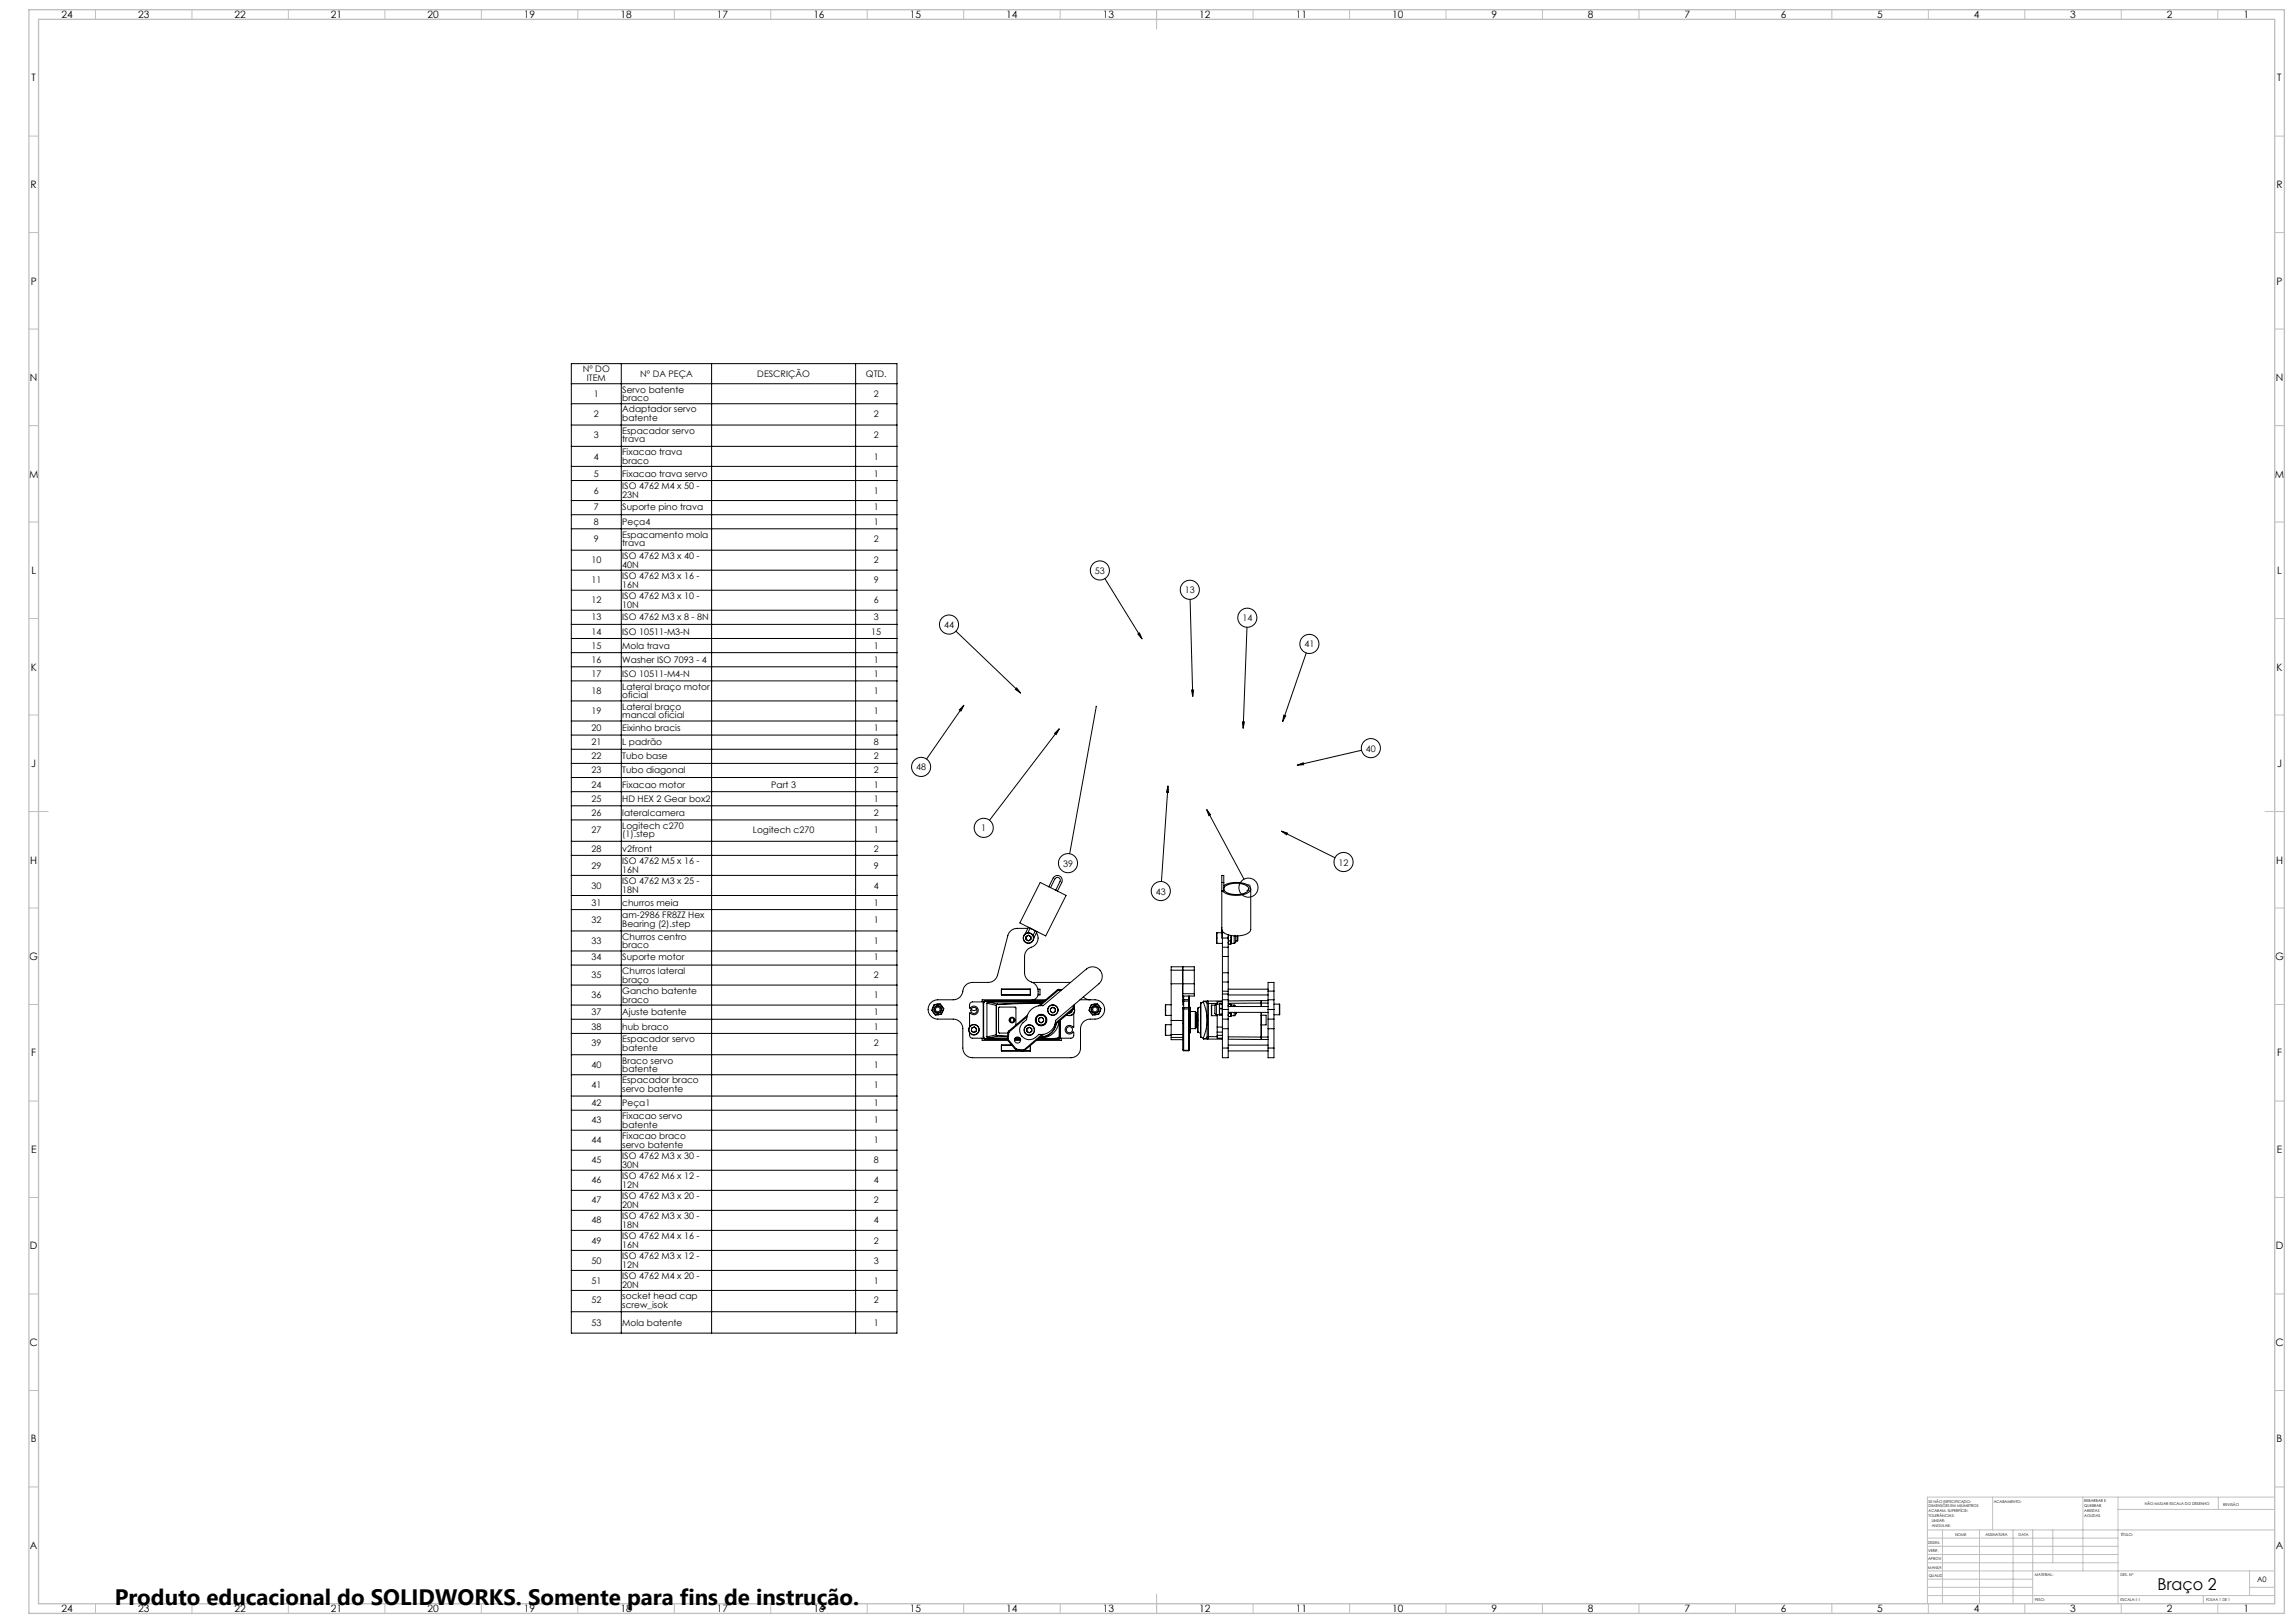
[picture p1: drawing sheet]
<svg xmlns="http://www.w3.org/2000/svg" width="1189mm" height="841mm" viewBox="0 0 1189 841" stroke-linecap="round" stroke-linejoin="round" font-family="sans-serif">
<defs><g id="words">
<text font-size="11.6" x="59" y="832">Produto educacional do SOLIDWORKS. Somente para fins de instrução.</text>
<text font-size="8.5" x="1118" y="824">Braço 2</text>
<g font-size="5.3">
<text x="32" y="9">24</text>
<text x="72" y="9">23</text>
<text x="122" y="9">22</text>
<text x="172" y="9">21</text>
<text x="222" y="9">20</text>
<text x="272" y="9">19</text>
<text x="322" y="9">18</text>
<text x="372" y="9">17</text>
<text x="422" y="9">16</text>
<text x="472" y="9">15</text>
<text x="522" y="9">14</text>
<text x="572" y="9">13</text>
<text x="622" y="9">12</text>
<text x="672" y="9">11</text>
<text x="722" y="9">10</text>
<text x="773" y="9">9</text>
<text x="823" y="9">8</text>
<text x="873" y="9">7</text>
<text x="923" y="9">6</text>
<text x="973" y="9">5</text>
<text x="1023" y="9">4</text>
<text x="1073" y="9">3</text>
<text x="1123" y="9">2</text>
<text x="1163" y="9">1</text>
<text x="16" y="42">T</text>
<text x="1180" y="42">T</text>
<text x="16" y="97">R</text>
<text x="1180" y="97">R</text>
<text x="16" y="148">P</text>
<text x="1180" y="148">P</text>
<text x="16" y="197">N</text>
<text x="1180" y="197">N</text>
<text x="15" y="248">M</text>
<text x="1179" y="248">M</text>
<text x="16" y="297">L</text>
<text x="1180" y="297">L</text>
<text x="16" y="348">K</text>
<text x="1180" y="348">K</text>
<text x="16" y="398">J</text>
<text x="1180" y="398">J</text>
<text x="16" y="448">H</text>
<text x="1180" y="448">H</text>
<text x="15" y="498">G</text>
<text x="1179" y="498">G</text>
<text x="16" y="547">F</text>
<text x="1180" y="547">F</text>
<text x="16" y="598">E</text>
<text x="1180" y="598">E</text>
<text x="16" y="647">D</text>
<text x="1180" y="647">D</text>
<text x="15" y="698">C</text>
<text x="1179" y="698">C</text>
<text x="16" y="747">B</text>
<text x="1180" y="747">B</text>
<text x="16" y="803">A</text>
<text x="1180" y="803">A</text>
<text x="32" y="835">24</text>
<text x="72" y="835">23</text>
<text x="122" y="835">22</text>
<text x="172" y="835">21</text>
<text x="222" y="835">20</text>
<text x="272" y="835">19</text>
<text x="322" y="835">18</text>
<text x="372" y="835">17</text>
<text x="422" y="835">16</text>
<text x="472" y="835">15</text>
<text x="522" y="835">14</text>
<text x="572" y="835">13</text>
<text x="622" y="835">12</text>
<text x="672" y="835">11</text>
<text x="722" y="835">10</text>
<text x="773" y="835">9</text>
<text x="823" y="835">8</text>
<text x="873" y="835">7</text>
<text x="923" y="835">6</text>
<text x="973" y="835">5</text>
<text x="1023" y="835">4</text>
<text x="1073" y="835">3</text>
<text x="1123" y="835">2</text>
<text x="1163" y="835">1</text>
</g>
<g font-size="4.7">
<text x="302" y="193">Nº DO</text>
<text x="304" y="198">ITEM</text>
<text x="332" y="195">Nº DA PEÇA</text>
<text x="393" y="195">DESCRIÇÃO</text>
<text x="449" y="195">QTD.</text>
<text x="323" y="203">Servo batente</text>
<text x="308" y="206">1</text>
<text x="323" y="208">braco</text>
<text x="453" y="206">2</text>
<text x="308" y="216">2</text>
<text x="323" y="214">Adaptador servo</text>
<text x="453" y="216">2</text>
<text x="323" y="218">batente</text>
<text x="308" y="227">3</text>
<text x="323" y="225">Espacador servo</text>
<text x="453" y="227">2</text>
<text x="323" y="229">trava</text>
<text x="308" y="238">4</text>
<text x="323" y="236">Fixacao trava</text>
<text x="453" y="238">1</text>
<text x="323" y="240">braco</text>
<text x="308" y="247">5</text>
<text x="323" y="247">Fixacao trava servo</text>
<text x="453" y="247">1</text>
<text x="308" y="256">6</text>
<text x="323" y="254">ISO 4762 M4 x 50 -</text>
<text x="453" y="256">1</text>
<text x="323" y="258">23N</text>
<text x="308" y="264">7</text>
<text x="323" y="264">Suporte pino trava</text>
<text x="453" y="264">1</text>
<text x="308" y="272">8</text>
<text x="323" y="272">Peça4</text>
<text x="453" y="272">1</text>
<text x="308" y="281">9</text>
<text x="323" y="279">Espacamento mola</text>
<text x="453" y="281">2</text>
<text x="323" y="283">trava</text>
<text x="307" y="292">10</text>
<text x="323" y="290">ISO 4762 M3 x 40 -</text>
<text x="453" y="292">2</text>
<text x="323" y="294">40N</text>
<text x="568" y="297">53</text>
<text x="307" y="302">11</text>
<text x="323" y="300">ISO 4762 M3 x 16 -</text>
<text x="323" y="305">16N</text>
<text x="453" y="302">9</text>
<text x="323" y="310">ISO 4762 M3 x 10 -</text>
<text x="614" y="307">13</text>
<text x="307" y="313">12</text>
<text x="323" y="315">10N</text>
<text x="453" y="313">6</text>
<text x="307" y="322">13</text>
<text x="323" y="322">ISO 4762 M3 x 8 - 8N</text>
<text x="453" y="322">3</text>
<text x="644" y="322">14</text>
<text x="307" y="329">14</text>
<text x="323" y="329">ISO 10511-M3-N</text>
<text x="452" y="329">15</text>
<text x="489" y="325">44</text>
<text x="676" y="335">41</text>
<text x="307" y="336">15</text>
<text x="323" y="336">Mola trava</text>
<text x="453" y="336">1</text>
<text x="307" y="343">16</text>
<text x="323" y="343">Washer ISO 7093 - 4</text>
<text x="453" y="343">1</text>
<text x="307" y="351">17</text>
<text x="323" y="351">ISO 10511-M4-N</text>
<text x="453" y="351">1</text>
<text x="307" y="360">18</text>
<text x="323" y="357">Lateral braço motor</text>
<text x="453" y="360">1</text>
<text x="323" y="362">oficial</text>
<text x="307" y="370">19</text>
<text x="323" y="368">Lateral braço</text>
<text x="453" y="370">1</text>
<text x="323" y="372">mancal oficial</text>
<text x="307" y="379">20</text>
<text x="323" y="379">Eixinho bracis</text>
<text x="453" y="379">1</text>
<text x="307" y="386">21</text>
<text x="323" y="386">L padrão</text>
<text x="453" y="386">8</text>
<text x="708" y="389">40</text>
<text x="307" y="394">22</text>
<text x="323" y="394">Tubo base</text>
<text x="453" y="394">2</text>
<text x="307" y="400">23</text>
<text x="323" y="400">Tubo diagonal</text>
<text x="453" y="400">2</text>
<text x="475" y="399">48</text>
<text x="307" y="408">24</text>
<text x="323" y="408">Fixacao motor</text>
<text x="400" y="408">Part 3</text>
<text x="453" y="408">1</text>
<text x="307" y="416">25</text>
<text x="323" y="416">HD HEX 2 Gear box2</text>
<text x="453" y="416">1</text>
<text x="307" y="423">26</text>
<text x="323" y="423">lateralcamera</text>
<text x="453" y="423">2</text>
<text x="307" y="432">27</text>
<text x="323" y="429">Logitech c270</text>
<text x="390" y="432">Logitech c270</text>
<text x="453" y="432">1</text>
<text x="509" y="431">1</text>
<text x="323" y="434">(1).step</text>
<text x="307" y="441">28</text>
<text x="323" y="441">v2front</text>
<text x="453" y="441">2</text>
<text x="323" y="448">ISO 4762 M5 x 16 -</text>
<text x="551" y="449">39</text>
<text x="694" y="449">12</text>
<text x="307" y="450">29</text>
<text x="323" y="452">16N</text>
<text x="453" y="450">9</text>
<text x="307" y="460">30</text>
<text x="323" y="458">ISO 4762 M3 x 25 -</text>
<text x="453" y="460">4</text>
<text x="646" y="462">2</text>
<text x="323" y="463">18N</text>
<text x="599" y="464">43</text>
<text x="307" y="469">31</text>
<text x="323" y="469">churros meia</text>
<text x="453" y="469">1</text>
<text x="307" y="478">32</text>
<text x="323" y="476">am-2986 FR8ZZ Hex</text>
<text x="453" y="478">1</text>
<text x="323" y="480">Bearing (2).step</text>
<text x="307" y="489">33</text>
<text x="323" y="487">Churros centro</text>
<text x="323" y="491">braco</text>
<text x="453" y="489">1</text>
<text x="307" y="498">34</text>
<text x="323" y="498">Suporte motor</text>
<text x="453" y="498">1</text>
<text x="307" y="507">35</text>
<text x="323" y="505">Churros lateral</text>
<text x="323" y="509">braço</text>
<text x="453" y="507">2</text>
<text x="323" y="515">Gancho batente</text>
<text x="307" y="517">36</text>
<text x="323" y="520">braco</text>
<text x="453" y="517">1</text>
<text x="307" y="526">37</text>
<text x="323" y="526">Ajuste batente</text>
<text x="453" y="526">1</text>
<text x="307" y="533">38</text>
<text x="323" y="533">hub braco</text>
<text x="453" y="533">1</text>
<text x="323" y="540">Espacador servo</text>
<text x="307" y="542">39</text>
<text x="323" y="545">batente</text>
<text x="453" y="542">2</text>
<text x="323" y="551">Braco servo</text>
<text x="307" y="553">40</text>
<text x="323" y="556">batente</text>
<text x="453" y="553">1</text>
<text x="307" y="564">41</text>
<text x="323" y="561">Espacador braco</text>
<text x="453" y="564">1</text>
<text x="323" y="566">servo batente</text>
<text x="307" y="573">42</text>
<text x="323" y="573">Peça1</text>
<text x="453" y="573">1</text>
<text x="323" y="580">Fixacao servo</text>
<text x="307" y="582">43</text>
<text x="323" y="584">batente</text>
<text x="453" y="582">1</text>
<text x="307" y="592">44</text>
<text x="323" y="590">Fixacao braco</text>
<text x="453" y="592">1</text>
<text x="323" y="595">servo batente</text>
<text x="307" y="603">45</text>
<text x="323" y="601">ISO 4762 M3 x 30 -</text>
<text x="323" y="605">30N</text>
<text x="453" y="603">8</text>
<text x="323" y="611">ISO 4762 M6 x 12 -</text>
<text x="307" y="613">46</text>
<text x="323" y="616">12N</text>
<text x="453" y="613">4</text>
<text x="307" y="624">47</text>
<text x="323" y="621">ISO 4762 M3 x 20 -</text>
<text x="453" y="624">2</text>
<text x="323" y="626">20N</text>
<text x="307" y="634">48</text>
<text x="323" y="632">ISO 4762 M3 x 30 -</text>
<text x="453" y="634">4</text>
<text x="323" y="636">18N</text>
<text x="307" y="644">49</text>
<text x="323" y="642">ISO 4762 M4 x 16 -</text>
<text x="323" y="647">16N</text>
<text x="453" y="644">2</text>
<text x="323" y="652">ISO 4762 M3 x 12 -</text>
<text x="307" y="655">50</text>
<text x="323" y="657">12N</text>
<text x="453" y="655">3</text>
<text x="307" y="665">51</text>
<text x="323" y="663">ISO 4762 M4 x 20 -</text>
<text x="453" y="665">1</text>
<text x="323" y="667">20N</text>
<text x="307" y="675">52</text>
<text x="323" y="673">socket head cap</text>
<text x="323" y="678">screw_isok</text>
<text x="453" y="675">2</text>
<text x="307" y="687">53</text>
<text x="323" y="687">Mola batente</text>
<text x="453" y="687">1</text>
</g>
<text font-size="3.9" x="1170" y="820">A0</text>
<g font-size="2">
<text x="1000" y="779">SE NÃO ESPECIFICADO:</text>
<text x="1033" y="779">ACABAMENTO:</text>
<text x="1080" y="778">REBARBAR E</text>
<text x="1112" y="780">NÃO MUDAR ESCALA DO DESENHO</text>
<text x="1000" y="781">DIMENSÕES EM MILÍMETROS</text>
<text x="1000" y="784">ACABAM. SUPERFÍCIE:</text>
<text x="1080" y="781">QUEBRAR</text>
<text x="1080" y="783">ARESTAS</text>
<text x="1080" y="786">AGUDAS</text>
<text x="1152" y="780">REVISÃO</text>
<text x="1000" y="786">TOLERÂNCIAS:</text>
<text x="1001" y="789">LINEAR:</text>
<text x="1001" y="791">ANGULAR:</text>
<text x="1013" y="796">NOME</text>
<text x="1029" y="796">ASSINATURA</text>
<text x="1046" y="796">DATA</text>
<text x="1099" y="796">TÍTULO:</text>
<text x="999" y="800">DESEN.</text>
<text x="999" y="808">APROV.</text>
<text x="999" y="804">VERIF.</text>
<text x="999" y="813">MANUF.</text>
<text x="1000" y="817">QUALID</text>
<text x="1055" y="817">MATERIAL:</text>
<text x="1099" y="817">DES. Nº</text>
<text x="1055" y="830">PESO:</text>
<text x="1099" y="830">ESCALA:1:1</text>
<text x="1143" y="830">FOLHA 1 DE 1</text>
</g>
</g></defs>
<g fill="none" stroke="#000" stroke-width=".52">
<path d="M296 188h169v503h-169zM296 199h169M322 188v503M369 188v503M443 188v503M296 209h169M296 220h169M296 231h169M296 242h169M296 249h169M296 259h169M296 267h169"/>
<path d="M296 274h169M296 285h169M296 295h169M573 300l19 31M296 306h169M296 316h169M617 311l1 50M296 324h169M296 331h169M296 338h169M495 327l34 32M590 329l1-1 1 3z"/>
<path d="M646 325l-2 52M677 338l-12 36M296 346h169M296 353h169M527 356l2 3-3-2zM618 358h1l-1 3zM296 363h169M296 374h169M500 365l-2 3h-1zM500 365l-20 28M547 380l2-2-2 3zM549 378l-36 47"/>
<path d="M568 366l-14 76M644 374h1l-1 3zM665 371h1l-1 3zM296 381h169M296 388h169M296 396h169M672 397l3-2 1 1zM706 389l-34 8M296 403h169M296 410h169M296 418h169M605 407l1 4h-1z"/>
<path d="M605 407l-3 50M625 420l2 2v1zM625 420l20 36M296 425h169M296 436h169M664 431l3 1v1zM664 431l28 13M296 454h169M296 443h169M544 460l-5-3-10 21 4 2M544 460l2-5a2.5 2.5 0 0 1 3-1 2.5 2.5 0 0 1 1 3l-2 5M544 460h1"/>
<path d="M545 460l2 1M545 460l2-5a1.5 1.5 0 0 1 2 0 1.5 1.5 0 0 1 0 2l-2 4M633 457v-3h1v3M633 457v29M633 457h1M634 459a12 12 0 0 1 14 1 4 4 0 0 1-4 4 12 12 0 0 1-10-2M634 457v5h-1M635 460a10 10 0 0 1 12 0 4 4 0 0 1-5 3 7 7 0 0 1-8-2zM296 464h169M296 471h169M547 461l1 1M548 462l5 2-11 21-4-2"/>
<path d="M648 461v21a7 7 0 0 1-8 3l-4-1-2-1M296 482h169M296 493h169M532 485h1h1v2l-1 1-1-1zM533 481h-6a5 5 0 0 0-5 4l-5 20a5 5 0 0 1-5 4h-8a6 6 0 0 0-5 6l-2 2-2 1h-9a5 5 0 0 0-5 5 5 5 0 0 0 5 5h8a5 5 0 0 1 5 5v10a5 5 0 0 0 5 5h51a5 5 0 0 0 5-5v-10a6 6 0 0 1 8-5 5 5 0 0 0 5-5 5 5 0 0 0-5-5h-8M533 480l1 1M533 480l-2 4M534 481l3 1M534 481l-1 2M537 482l1 1M537 482l-2 3M537 483a5 5 0 0 1-4 9l-2 3v9a6 6 0 0 0 5 6 5 5 0 0 1 2 4 5 5 0 0 1-3 4"/>
<path d="M538 483l-2 3M631 483v6M631 489h3M631 483h2M633 482h.1M633 483h1M633 482l1 1M634 483v3M634 486v5M634 491v5M634 496v8M634 486h3"/>
<path d="M634 491h3M634 496h3M634 483h.1M637 484v2M637 486v5M637 491v5M637 486v2M637 489h.1M637 496v8M637 488v1M637 488h1M637 489h1"/>
<path d="M638 488h.1M638 489h.1M638 485v1M638 488v1M638 486v2M638 489h2M640 485v4M640 485v3v1M640 488h1M641 485v3M642 485l-1 3M296 500h169"/>
<path d="M296 510h169M510 520v-1h-6l-1 1v2a2.4 2.4 0 0 1 3 0 2.4 2.4 0 0 1 0 3 2.4 2.4 0 0 1-3 0v7M510 520h.1M510 520v17M511 518l-1 1M511 518v1M511 518h30M511 519l-1 1M511 519h29M511 519h-1M511 519h.1M512 520l4 1"/>
<path d="M512 520v17M513 519l4 1M513 519l-1 1M513 519h27M517 519h.1M517 519h1M518 519h.1M519 513h15v3h-15zM520 519h1M520 519h.1M520 519h-5M520 519h3"/>
<path d="M520 519h5M521 519h.1M522 519h2M524 519h.1M524 519h1M526 519h.1M527 519h.1M528 519h.1M529 519h.1M530 519h2M530 519h1M530 519h.1"/>
<path d="M531 519h.1M534 519h.1M534 519h1M535 519h.1M535 519h-4M535 519h-2M535 509h20M536 519h.1M537 519h-1M537 519h.1M537 519h3h-1M537 519h2"/>
<path d="M538 519h1M538 513h1v3h-1M539 519h.1M540 520l-23 1M540 520h-23M540 520h.1M540 519h.1M540 519h1M540 519v1M541 519h.1M541 519h-30M542 518h-33v1"/>
<path d="M548 513h.1M548 513l-10 8M548 513l-9 8M549 513h-1M549 513h1M549 513h.1M561 517l4 1M607 503v-2h12v2M607 503v7M607 510h12M607 503h12M607 510v19"/>
<path d="M613 501v20M613 515h6M613 519h1M614 518v1M614 518h2M614 519h2M614 516v2M614 519v3M614 518h-1M616 518v1M616 516v2M616 519v3"/>
<path d="M616 518h1M617 518v1M617 516v2M617 519v3M617 519h-1M619 503v7M619 515v1h-6M619 510v5M622 520v17M622 520h.1M624 519a23 23 0 0 1 0 19M624 519h1"/>
<path d="M624 519h.1M624 519l-2 1M625 519l1 1M626 519h8h-3v1M626 519h-1M626 519h-2M626 519h.1M626 519v1M631 520h-5M634 518v5M634 515v3M634 509v5"/>
<path d="M634 504v5M634 518h3M634 514h3M634 514v1M634 515h3M634 509h3M634 504h3M637 518v5M637 516v2M637 509v4M637 504v5M637 519l17-1v2"/>
<path d="M637 516h20M637 513h20M637 513v3M654 520h.1M654 520v2M654 520h-17M654 520h3M657 518v5M657 514v4M657 514v-5h3v5M657 519l-3-1v2M657 518h3"/>
<path d="M657 514h3M660 518v5M660 514v4M296 535h169M296 521h169M296 528h169M484 521a3 3 0 0 1 5 1 3 3 0 0 1-2 4 3 3 0 0 1-4-2zM503 535v2l1 1h6v-1M503 523l2 1 1-1M504 533l1-1 1 1v1l-1 1-2-1zM509 538v1h13M510 538l1 1"/>
<path d="M510 537l1 1M510 537h.1M510 538h1h11M511 539h11M511 538h.1M511 538h11M511 538v1M512 537l1 1M513 538h9M516 536l-4 1M516 536l1 1M516 536h.1"/>
<path d="M516 521v15M516 521h.1M516 539h.1M516 539h2M517 520l-1 1M517 537l-4 1M517 521h-1M517 520v1M517 537h.1M517 537h5M518 539h.1M518 539h1"/>
<path d="M518 538l1 1M519 539h.1M519 539h-3M519 538v1M520 539h-2M521 539h1M521 539h1zM522 538v1M522 538h-11M522 538h1M522 539l4 5M522 535h1"/>
<path d="M522 535v3M523 538v1M523 539h-1M523 539l4 5M523 534l-1 1M523 534v1M523 535v3M523 535h.1M523 529h1M523 529a1.5 1.5 0 0 1 2-2 1.5 1.5 0 0 1 1 2M523 529a1.5 1.5 0 0 0 2 1 1.5 1.5 0 0 0 1-1M524 529a1 1 0 0 1 1-1 1 1 0 0 1 1 1"/>
<path d="M524 529h.1M524 529a1 1 0 0 0 1 1 1 1 0 0 0 1-1M526 529h.1M526 539h3M526 539h.1M526 538h3zM526 538h3M526 539h1M527 531l-1-9h-8v13h4M527 539h-1M527 538l1 1h-2M532 533l2-1 1 1v1l-1 1-2-1z"/>
<path d="M532 527l-9 8M533 526l-10 8M534 523l4-2h3l22-19a5 5 0 0 1 7 1 5 5 0 0 1 0 7l-23 19a7 7 0 0 1-8 7 5 5 0 0 1-7 2 5 5 0 0 1-3-7h1a5 5 0 0 0 3-5zM538 539h10M538 539h.1M538 539h2M538 538h10M538 538h2M538 528l2-1 1 1v1l-1 1-2-1zM539 539h.1M539 539h1M539 537h1"/>
<path d="M540 537h.1M540 538h8M540 537v1M540 539h.1M540 536l-9 8M541 536l-10 8M542 539h1M542 539h.1M543 538l-3 1M543 539h.1M543 539h1M544 539h.1"/>
<path d="M544 539h-1M544 523l2-1 1 1v1l-1 1-2-1zM545 538l-5 1M547 531a8 8 0 0 1-7 6M548 530l-1 2a8 8 0 0 1-7 5M548 538h.1M548 538v1M548 538h-8M549 529a9 9 0 0 1-10 9M549 537l-1 1M549 537h.1M549 529v8"/>
<path d="M549 538h-1M549 537v1M549 538l-1 1M550 538v1h-13M553 526h2M556 524l-1 1h-1M556 524l-2 1M556 524h.1M556 522l-9 8M556 522v1M556 522h.1M556 522h1"/>
<path d="M556 521v1M556 523l-9 8M557 525v7a2.4 2.4 0 0 0-4 0 2.4 2.4 0 0 0 0 3 2.4 2.4 0 0 0 4 0l-1 2v1h-7M557 523v2l-2 1M557 522v2l-2 2M557 522l-1 1M557 520v2M566 521a3 3 0 0 1 4 1 3 3 0 0 1-2 4 3 3 0 0 1-4-2zM604 521v5M604 531v5M604 526h3M604 521h3"/>
<path d="M604 536h3M604 531h3M607 529v7M607 538v1h6M607 536h6M607 529h6M607 536v2M607 538h6M613 522v14M613 536v8M613 522l1 1M614 522v1"/>
<path d="M614 522h-1M614 522h2M614 523v21M614 523h2M616 522v1M616 523v21M617 522h.1M617 525h.1M617 535h.1M617 522v22M617 522h-1M617 522l-1 1"/>
<path d="M617 522v3M617 533v2M617 533v1M617 525v8M617 533h3M617 524h3M620 524v1v7M620 524v9M620 528h.1M620 530h.1M620 527h.1M620 526v1"/>
<path d="M620 526h.1M620 531v1M620 532v1M620 529h.1M620 529v1M620 531h.1M621 526h-1M621 531h-1M621 529v6M621 526v6M621 529h.1M621 522v7"/>
<path d="M621 535h1M622 537h.1M622 522h-1M622 537l2 1M624 538h.1M624 538h2M625 538h1M625 538h-1M626 537h.1M626 537l-1 1M626 520h.1M626 520v17"/>
<path d="M626 538h.1M626 537v1M626 537h5M628 521v5M628 526h3M628 521h2M630 520v1v4v1M630 520v6M630 520h2M630 526h2M631 532v3M631 536v2h3h-8"/>
<path d="M631 532h3M631 535h3M631 536h3M631 526v6M631 535v1M632 521v2M632 524v2M632 520v1M632 521v3M632 523v1M632 520h.1M632 523h1"/>
<path d="M632 520h1M632 526h1M632 526h.1M633 520v3M633 523v3M633 520h1M633 526h-1M634 523v5M634 528v5M634 528h3M634 533h3M634 523h3"/>
<path d="M634 533v10M637 523v5M637 528v5M637 526v1M637 533v10M637 537h17M637 520v2h20M637 525v2M637 520h1M637 520v1M637 525h1M637 527h1"/>
<path d="M638 525v1M638 520v1M638 525h.1M638 521v1M638 521h.1M638 526h.1M638 526h2M638 521h2M638 526v1M640 521v1M640 525v1M640 525h1"/>
<path d="M641 525h.1M654 537v2l-17-1M654 537h.1M654 526h2v5h-2M654 525v12M654 537v2h3M657 523v5M657 528v5M657 525h-20M657 528h3M657 537h-3M657 533h3"/>
<path d="M657 523h3M657 533v10M660 523v5M660 528v5M660 520h3M660 526h3M660 533v10M663 520v6M663 520h.1M296 547h169M296 557h169M524 542h-5v3h15v-3"/>
<path d="M526 544h1M527 544h.1M527 544h-1M527 544h3M530 544h.1M531 544h-1M531 544h.1M613 544h1M614 544h.1M614 544h2M616 544h.1M617 544h-1"/>
<path d="M634 543v5h3v-5M634 543h3M637 542h20M637 545h20M657 543v5h3v-5M657 543h3M296 568h169M296 575h169M296 586h169M296 596h169M296 606h169M296 617h169"/>
<path d="M296 627h169M296 638h169M296 648h169M296 658h169M296 669h169M296 680h169"/>
<circle cx="570" cy="296" r="5"/>
<circle cx="617" cy="306" r="5"/>
<circle cx="492" cy="324" r="5"/>
<circle cx="646" cy="320" r="5"/>
<circle cx="679" cy="334" r="5"/>
<circle cx="477" cy="397" r="5"/>
<circle cx="711" cy="388" r="5"/>
<circle cx="510" cy="429" r="5"/>
<circle cx="554" cy="447" r="5"/>
<circle cx="647" cy="460" r="5"/>
<circle cx="696" cy="447" r="5"/>
<circle cx="602" cy="462" r="5"/>
<circle cx="533" cy="486" r="1.3"/>
<circle cx="533" cy="486" r="2.8"/>
<circle cx="533" cy="486" r="2.6"/>
<circle cx="486" cy="523" r="1.2"/>
<circle cx="486" cy="523" r="2"/>
<circle cx="486" cy="523" r="1.9"/>
<circle cx="486" cy="523" r="2.7"/>
<circle cx="505" cy="524" r="1.6"/>
<circle cx="505" cy="534" r="1.3"/>
<circle cx="505" cy="534" r="2.6"/>
<circle cx="505" cy="534" r="2.7"/>
<circle cx="527" cy="539" r="1.6"/>
<circle cx="533" cy="534" r="2.6"/>
<circle cx="533" cy="534" r="1.3"/>
<circle cx="534" cy="534" r="2.8"/>
<circle cx="540" cy="529" r="2.6"/>
<circle cx="540" cy="529" r="2.8"/>
<circle cx="540" cy="529" r="3"/>
<circle cx="540" cy="529" r="1.3"/>
<circle cx="546" cy="523" r="2.8"/>
<circle cx="546" cy="523" r="2.6"/>
<circle cx="546" cy="523" r="1.3"/>
<circle cx="554" cy="534" r="1.6"/>
<circle cx="568" cy="523" r="1.2"/>
<circle cx="568" cy="523" r="1.9"/>
<circle cx="568" cy="523" r="2.7"/>
<circle cx="568" cy="523" r="2"/>
</g>
<g fill="none" stroke="#c0c0c0" stroke-width=".52">
<path d="M49 5v5M99 5v5M149 5v5M199 5v5M249 5v5M299 5v5M349 5v5M399 5v5M449 5v5M499 5v5M549 5v5M599 5v10"/>
<path d="M649 5v5M699 5v5M749 5v5M799 5v5M849 5v5M899 5v5M949 5v5M999 5v5M1049 5v5M1099 5v5M1149 5v5M15 71h5"/>
<path d="M1179 71h5M15 121h5M1179 121h5M15 171h5M1179 171h5M15 221h5M1179 221h5M15 271h5M1179 271h5M15 321h5M1179 321h5M15 371h5"/>
<path d="M1179 371h5M15 421h10M1174 421h10M15 471h5M1179 471h5M15 521h5M1179 521h5M15 571h5M1179 571h5M15 621h5M1179 621h5M15 671h5"/>
<path d="M1179 671h5M15 721h5M1179 721h5M15 771h5M1033 776v17M1080 776v38M1098 776v55M1150 776v6M1179 771h5M1179 776h-180v55M999 793h180M999 797h99"/>
<path d="M1007 793v38M1026 793v38M1043 793v38M1054 793v38M1064 793v17M1098 782h81M999 810h99M999 806h99M999 801h99M999 818h55M999 814h180M1166 814v13"/>
<path d="M49 831v5M99 831v5M149 831v5M199 831v5M249 831v5M299 831v5M349 831v5M399 831v5M449 831v5M499 831v5M549 831v5M599 826v10"/>
<path d="M649 831v5M699 831v5M749 831v5M799 831v5M849 831v5M899 831v5M949 831v5M999 827h180M999 823h55M999 831v5M1049 831v5M1099 831v5"/>
<path d="M1142 827v4M1149 831v5M1166 823h13"/>
</g>
<path d="M15 5h1169v831h-1169zM20 10h1159v821h-1159z" fill="none" stroke="#c0c0c0" stroke-width=".7"/>
<path d="M618 358h1l-1 3zM665 371h1l-1 3zM672 397l3-2 1 1zM625 420l2 2v1zM664 431l3 1v1zM605 407l1 4h-1zM547 380l2-2-2 3zM500 365l-2 3h-1zM527 356l2 3-3-2zM644 374h1l-1 3zM590 329l1-1 1 3z" fill="#000"/>
<use href="#words"/>
</svg>
